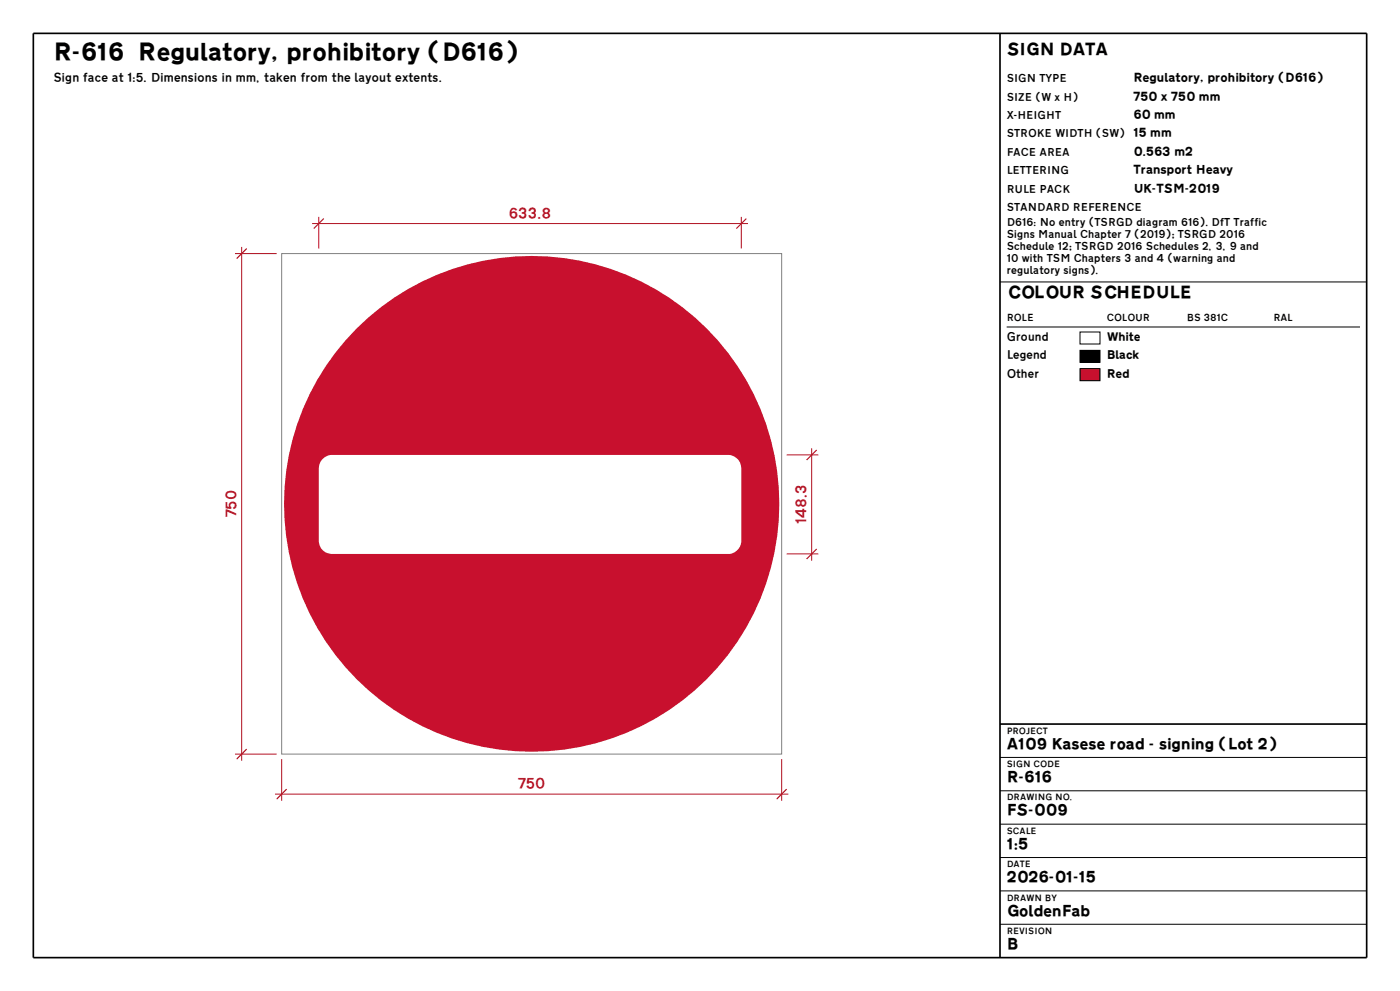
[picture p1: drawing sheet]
<svg xmlns="http://www.w3.org/2000/svg" width="420mm" height="297mm" viewBox="0 0 420 297" stroke-linecap="round" stroke-linejoin="round" font-family="sans-serif">
<defs><g id="words">
<text font-size="7.1" x="16" y="19">R-616 Regulatory, prohibitory (D616)</text>
<g font-size="5">
<text x="302" y="17">SIGN DATA</text>
<text x="302" y="90">COLOUR SCHEDULE</text>
</g>
<g font-size="4.6">
<text x="302" y="225">A109 Kasese road - signing (Lot 2)</text>
<text x="302" y="235">R-616</text>
<text x="302" y="245">FS-009</text>
<text x="302" y="255">1:5</text>
<text x="302" y="265">2026-01-15</text>
<text x="302" y="275">GoldenFab</text>
<text x="302" y="285">B</text>
</g>
<g font-size="4.3" fill="#b01020">
<text x="152.6" y="65.8">633.8</text>
<text x="71.3" y="155.1" transform="rotate(-90 71.3 155.1)">750</text>
<text x="242.3" y="157.1" transform="rotate(-90 242.3 157.1)">148.3</text>
<text x="155.4" y="236.8">750</text>
</g>
<g font-size="3.6">
<text x="16" y="25">Sign face at 1:5. Dimensions in mm, taken from the layout extents.</text>
<text x="340" y="25">Regulatory, prohibitory (D616)</text>
<text x="340" y="30.5">750 x 750 mm</text>
<text x="340" y="36">60 mm</text>
<text x="340" y="47">0.563 m2</text>
<text x="340" y="52.5">Transport Heavy</text>
<text x="340" y="58">UK-TSM-2019</text>
</g>
<g font-size="3.4">
<text x="302" y="102.5">Ground</text>
<text x="332" y="102.5">White</text>
<text x="302" y="108">Legend</text>
<text x="302" y="113.5">Other</text>
<text x="332" y="108">Black</text>
<text x="332" y="113.5">Red</text>
</g>
<g font-size="3.1">
<text x="302" y="25">SIGN TYPE</text>
<text x="302" y="30.5">SIZE (W x H)</text>
<text x="302" y="36">X-HEIGHT</text>
<text x="302" y="41.5">STROKE WIDTH (SW) 15 mm</text>
<text x="302" y="47">FACE AREA</text>
<text x="302" y="52.5">LETTERING</text>
<text x="302" y="58">RULE PACK</text>
<text x="302" y="63.5">STANDARD REFERENCE</text>
<text x="302" y="68">D616: No entry (TSRGD diagram 616). DfT Traffic</text>
<text x="302" y="71.6">Signs Manual Chapter 7 (2019); TSRGD 2016</text>
<text x="302" y="75.2">Schedule 12; TSRGD 2016 Schedules 2, 3, 9 and</text>
<text x="302" y="78.8">10 with TSM Chapters 3 and 4 (warning and</text>
<text x="302" y="82.4">regulatory signs).</text>
</g>
<g font-size="2.9">
<text x="302" y="96.5">ROLE</text>
<text x="332" y="96.5">COLOUR</text>
<text x="356" y="96.5">BS 381C</text>
<text x="382" y="96.5">RAL</text>
</g>
<g font-size="2.6">
<text x="302" y="220.2">PROJECT</text>
<text x="302" y="230.2">SIGN CODE</text>
<text x="302" y="240.2">DRAWING NO.</text>
<text x="302" y="250.2">SCALE</text>
<text x="302" y="260.2">DATE</text>
<text x="302" y="270.2">DRAWN BY</text>
<text x="302" y="280.2">REVISION</text>
</g>
</g></defs>
<circle cx="159.5" cy="151" r="74.3" fill="#c8102e"/>
<path d="M96.6 137.8a4.4 4.4 0 0 1 2.5-1.4h119.6a4 4 0 0 1 3.7 3.9v22a4.1 4.1 0 0 1-3.5 3.7h-119.5a3.9 3.9 0 0 1-3.8-3.9v-21.8l.2-1z" fill-rule="evenodd" fill="#fff"/>
<path d="M84.5 76h150v150h-150z" fill="none" stroke="#808080" stroke-width=".3"/>
<path d="M324 99.5h6v3.6h-6z" fill="#fff"/>
<path d="M324 99.5h6v3.6h-6zM324 105h6v3.6h-6z" fill="none" stroke="#000" stroke-width=".3"/>
<path d="M324 105h6v3.6h-6z" fill="#000"/>
<path d="M324 110.5h6v3.6h-6z" fill="#c8102e"/>
<path d="M300 84.5h110M302 98h106M324 110.5h6v3.6h-6zM300 227h110M300 237h110M300 247h110M300 257h110M300 267h110M300 277h110" fill="none" stroke="#000" stroke-width=".3"/>
<path d="M70.5 76h12.5M72.5 74v154M93.6 67h130.8M95.6 65v9.5M222.4 65v9.5M236 136.4h9.5M243.5 134.4v33.6M236 166h9.5M70.5 226h12.5M82.5 238h154M84.5 227.5v12.5M234.5 227.5v12.5" fill="none" stroke="#b01020" stroke-width=".3"/>
<path d="M74 74.5l-3 3M97.1 65.5l-3 3M223.9 65.5l-3 3M245 134.9l-3 3M245 164.5l-3 3M74 224.5l-3 3M86 236.5l-3 3M236 236.5l-3 3" fill="none" stroke="#b01020" stroke-width=".35"/>
<path d="M10 10h400v277h-400zM300 10v277M300 217h110" fill="none" stroke="#000" stroke-width=".5"/>
<use href="#words"/>
</svg>
